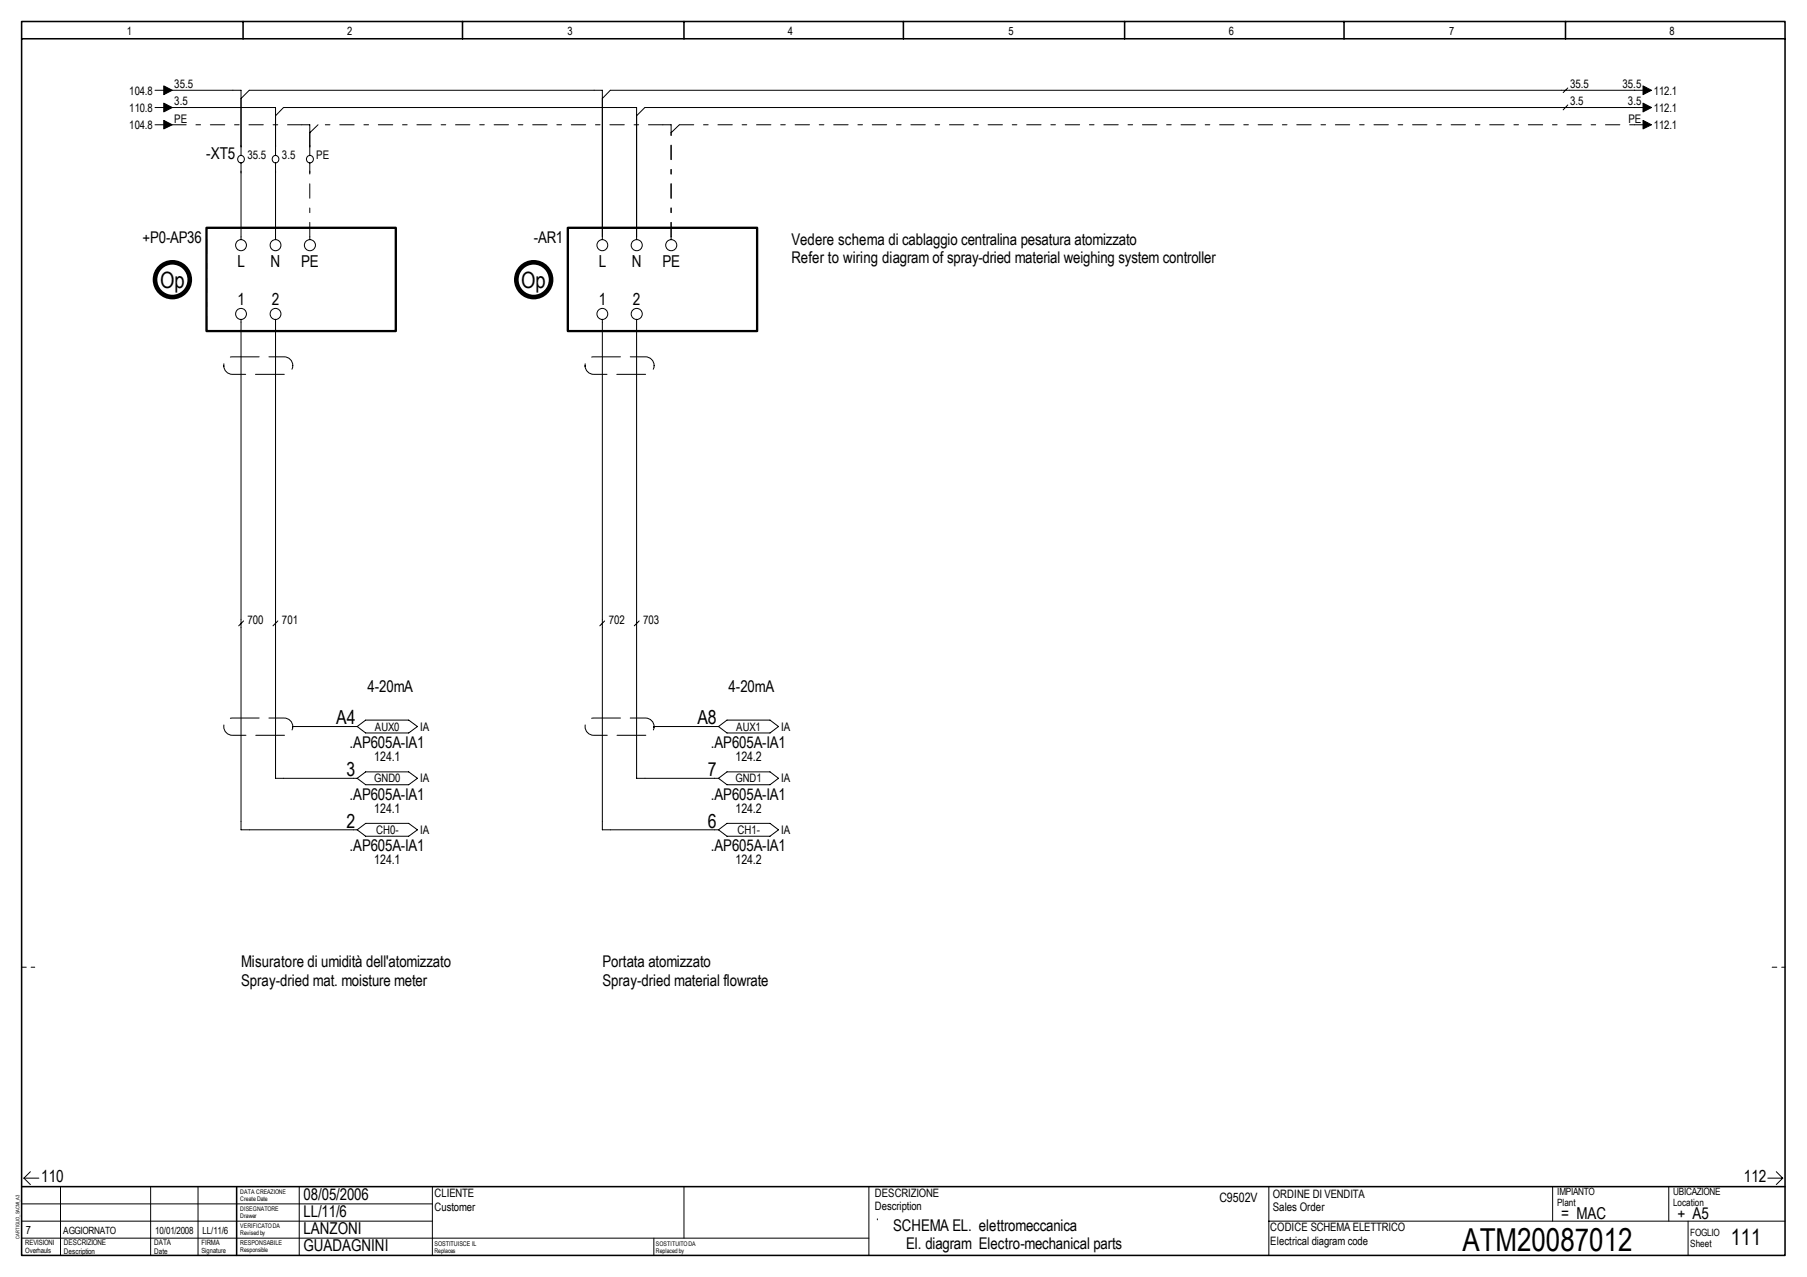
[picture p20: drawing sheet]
<svg xmlns="http://www.w3.org/2000/svg" width="297mm" height="210mm" viewBox="0 0 297 210" stroke-linecap="round" stroke-linejoin="round" font-family="sans-serif">
<defs><g id="words">
<text font-size="5.2" x="240.4" y="205.6">ATM20087012</text>
<g font-size="3.7">
<text x="26.3" y="47.3">Op</text>
<text x="85.7" y="47.3">Op</text>
<text x="284.5" y="204.6">111</text>
</g>
<g font-size="3.2">
<text x="55.3" y="119.1">A4</text>
<text x="114.6" y="119.1">A8</text>
<text x="57" y="127.6">3</text>
<text x="116.4" y="127.6">7</text>
<text x="57" y="136.1">2</text>
<text x="116.4" y="136.1">6</text>
</g>
<g font-size="2.7">
<text x="33.9" y="26.2">-XT5</text>
<text x="23.4" y="39.9">+P0-AP36</text>
<text x="87.8" y="39.9">-AR1</text>
<text x="130.1" y="40.3">Vedere schema di cablaggio centralina pesatura atomizzato</text>
<text x="39" y="43.8">L</text>
<text x="44.5" y="43.8">N</text>
<text x="49.5" y="43.8">PE</text>
<text x="98.4" y="43.8">L</text>
<text x="103.9" y="43.8">N</text>
<text x="108.9" y="43.8">PE</text>
<text x="130.1" y="43.3">Refer to wiring diagram of spray-dried material weighing system controller</text>
<text x="39" y="50.2">1</text>
<text x="44.7" y="50.2">2</text>
<text x="98.4" y="50.2">1</text>
<text x="104.1" y="50.2">2</text>
<text x="60.4" y="113.8">4-20mA</text>
<text x="119.8" y="113.8">4-20mA</text>
<text x="57.4" y="123">.AP605A-IA1</text>
<text x="116.8" y="123">.AP605A-IA1</text>
<text x="57.4" y="131.4">.AP605A-IA1</text>
<text x="116.8" y="131.4">.AP605A-IA1</text>
<text x="57.4" y="140">.AP605A-IA1</text>
<text x="116.8" y="140">.AP605A-IA1</text>
<text x="39.6" y="159">Misuratore di umidità dell'atomizzato</text>
<text x="99" y="159">Portata atomizzato</text>
<text x="39.6" y="162">Spray-dried mat. moisture meter</text>
<text x="99" y="162">Spray-dried material flowrate</text>
<text x="6.8" y="194.3">110</text>
<text x="49.9" y="197.2">08/05/2006</text>
<text x="286.7" y="194.3">112</text>
<text x="49.9" y="202.8">LANZONI</text>
<text x="49.9" y="200">LL/11/6</text>
<text x="146.8" y="202.3">SCHEMA EL. elettromeccanica</text>
<text x="256.6" y="200.3">= MAC</text>
<text x="275.7" y="200.3">+ A5</text>
<text x="49.9" y="205.6">GUADAGNINI</text>
<text x="148.9" y="205.3">El. diagram Electro-mechanical parts</text>
</g>
<g font-size="2.1">
<text x="61.5" y="125.1">124.1</text>
<text x="120.9" y="125.1">124.2</text>
<text x="61.5" y="133.6">124.1</text>
<text x="120.9" y="133.6">124.2</text>
<text x="61.5" y="142.1">124.1</text>
<text x="120.9" y="142.1">124.2</text>
<text x="200.5" y="197.5">C9502V</text>
</g>
<g font-size="1.9">
<text x="20.8" y="5.7">1</text>
<text x="57.1" y="5.7">2</text>
<text x="93.3" y="5.7">3</text>
<text x="129.5" y="5.7">4</text>
<text x="165.8" y="5.7">5</text>
<text x="202" y="5.7">6</text>
<text x="238.2" y="5.7">7</text>
<text x="274.4" y="5.7">8</text>
<text x="21.2" y="15.5">104.8</text>
<text x="28.7" y="14.5">35.5</text>
<text x="28.7" y="17.3">3.5</text>
<text x="258.1" y="14.5">35.5</text>
<text x="258.1" y="17.3">3.5</text>
<text x="266.7" y="14.5">35.5</text>
<text x="267.6" y="17.3">3.5</text>
<text x="271.8" y="15.5">112.1</text>
<text x="21.2" y="18.4">110.8</text>
<text x="21.2" y="21.2">104.8</text>
<text x="28.7" y="20.2">PE</text>
<text x="267.7" y="20.2">PE</text>
<text x="271.8" y="18.4">112.1</text>
<text x="271.8" y="21.2">112.1</text>
<text x="40.7" y="26.2">35.5</text>
<text x="46.4" y="26.2">3.5</text>
<text x="52" y="26.2">PE</text>
<text x="40.7" y="102.5">700</text>
<text x="46.4" y="102.5">701</text>
<text x="100.1" y="102.5">702</text>
<text x="105.7" y="102.5">703</text>
<text x="61.6" y="120.1">AUX0</text>
<text x="69" y="120.1">IA</text>
<text x="121" y="120.1">AUX1</text>
<text x="128.4" y="120.1">IA</text>
<text x="61.5" y="128.6">GND0</text>
<text x="69" y="128.6">IA</text>
<text x="120.9" y="128.6">GND1</text>
<text x="128.4" y="128.6">IA</text>
<text x="61.8" y="137.1">CH0-</text>
<text x="69" y="137.1">IA</text>
<text x="121.2" y="137.1">CH1-</text>
<text x="128.4" y="137.1">IA</text>
<text x="71.4" y="196.8">CLIENTE</text>
<text x="143.8" y="196.8">DESCRIZIONE</text>
<text x="209.2" y="196.9">ORDINE DI VENDITA</text>
<text x="4.3" y="202.8">7</text>
<text x="71.4" y="199">Customer</text>
<text x="143.8" y="198.9">Description</text>
<text x="208.8" y="202.4">CODICE SCHEMA ELETTRICO</text>
<text x="209.2" y="199">Sales Order</text>
<text x="208.8" y="204.6">Electrical diagram code</text>
</g>
<g font-size="1.6">
<text x="256" y="196.5">IMPIANTO</text>
<text x="275" y="196.5">UBICAZIONE</text>
<text x="10.4" y="202.8">AGGIORNATO</text>
<text x="25.5" y="202.8">10/01/2008</text>
<text x="33.3" y="202.8">LL/11/6</text>
<text x="256" y="198.3">Plant</text>
<text x="275" y="198.3">Location</text>
<text x="277.9" y="203.2">FOGLIO</text>
<text x="277.9" y="205">Sheet</text>
</g>
<g font-size="1.3">
<text x="10.5" y="204.7">DESCRIZIONE</text>
<text x="10.5" y="206.1">Description</text>
<text x="25.4" y="204.7">DATA</text>
<text x="25.4" y="206.1">Date</text>
</g>
<g font-size="1.2">
<text x="4.1" y="204.7">REVISIONI</text>
<text x="4.1" y="206">Overhauls</text>
<text x="33.1" y="204.7">FIRMA</text>
<text x="33.1" y="206">Signature</text>
</g>
<g font-size="1.1">
<text x="39.5" y="204.7">RESPONSABILE</text>
<text x="71.4" y="204.7">SOSTITUISCE IL</text>
</g>
<g font-size="1">
<text x="39.5" y="196.2">DATA CREAZIONE</text>
<text x="39.5" y="197.4">Create Date</text>
<text x="39.5" y="199">DISEGNATORE</text>
<text x="39.5" y="200.2">Drawer</text>
<text x="39.5" y="201.8">VERIFICATO DA</text>
<text x="39.5" y="203.1">Revised by</text>
<text x="39.5" y="205.8">Responsible</text>
<text x="71.4" y="205.9">Replaces</text>
<text x="107.8" y="204.7">SOSTITUITO DA</text>
<text x="107.8" y="205.9">Replaced by</text>
</g>
<text font-size=".8" x="3.2" y="203.6" transform="rotate(-90 3.2 203.6)">CARTIGLIO_SACMI_A3</text>
</g></defs>
<path d="M3.6 3.5h289.8v202.9h-289.8zM3.6 6.4h289.8M40 3.5v2.9M76 3.5v2.9M112.4 3.5v2.9M148.5 3.5v2.9M184.9 3.5v2.9M220.9 3.5v2.9M257.3 3.5v2.9M3.6 195.1h289.8M38.9 195.1v11.3" fill="none" stroke="#000" stroke-width=".25"/>
<g fill="none" stroke="#000" stroke-width=".16">
<path d="M3.6 197.9h67.5M3.9 193.7l1.1 1M3.9 193.7h2.5M5 192.6l-1.1 1.1M9.9 195.1v11.3M24.8 195.1v11.3M32.6 195.1v11.3M49.2 195.1v11.3M71.1 195.1v11.3M112.4 195.1v8.4M290.6 193.7h2.4M292 192.6l1 1.1"/>
<path d="M293 193.7l-1 1M3.6 200.7h67.5M3.6 203.5h139.2M107.5 203.5v2.9"/>
</g>
<path d="M3.6 159h2.1M291.3 159h2.1" fill="none" stroke="#000" stroke-width=".16" stroke-dasharray=".8 .8"/>
<path d="M114.9 195.8h26.2v7h-26.2z" fill="#fff"/>
<g fill="none" stroke="#000" stroke-width=".16">
<path d="M25.5 14.8h2.1M25.5 17.7h2.1M28.2 14.8h11.4v10.8M28.2 17.7h17.1v7.9M39.6 16.2l1.4-1.4h58v24.6M45.3 19l1.3-1.3h58v21.7M257.7 14.5l-.7 .7M257.7 17.3l-.7 .8M270.8 14.8h-170.5l-1.3 1.4M270.8 17.7h-164.8l-1.4 1.3M25.5 20.5h2.1M39.6 26.7v12.7"/>
<path d="M45.3 26.7v12.7M49.6 20.5h1.3v1.3l1.4-1.3M50.9 23.9v1.7M50.9 26.7v1.7M50.9 38.9v.5M109 20.5h1.3v1.3l1.4-1.3M110.3 38.9v.5M268.6 20.5h2.2M39.6 52.5v83.9h19.1M45.3 52.5v75.4h13.4M99 52.5v83.9h19.1M104.6 52.5v75.4h13.5"/>
<path d="M40 102.1l-.8 .8M45.7 102.1l-.8 .8M48.1 119.4h10.6M58.7 119.4l1.4-1h7.1l1.4 1-1.4 1.1h-7.1zM99.4 102.1l-.8 .8M105.1 102.1l-.8 .8M107.5 119.4h10.6M118.1 119.4l1.4-1h7.1l1.4 1-1.4 1.1h-7.1zM58.7 136.4l1.4-1.1h7.1l1.4 1.1-1.4 1.1h-7.1zM58.7 127.9l1.4-1h7.1l1.4 1-1.4 1.1h-7.1zM118.1 136.4l1.4-1.1h7.1l1.4 1.1-1.4 1.1h-7.1zM118.1 127.9l1.4-1h7.1l1.4 1-1.4 1.1h-7.1z"/>
<path d="M142.8 195.1v11.3M208.6 195.1v11.3M255.2 195.1v5.6M274.3 195.1v5.6M144.2 200.3h.1M208.6 200.7h84.8M277.5 200.7v5.7"/>
<circle cx="39.6" cy="26.1" r=".58"/>
<circle cx="45.3" cy="26.1" r=".58"/>
<circle cx="50.9" cy="26.1" r=".59"/>
<circle cx="39.6" cy="40.3" r=".9"/>
<circle cx="39.6" cy="51.6" r=".9"/>
<circle cx="45.3" cy="40.3" r=".9"/>
<circle cx="45.3" cy="51.6" r=".9"/>
<circle cx="50.9" cy="40.3" r=".91"/>
<circle cx="99" cy="40.3" r=".9"/>
<circle cx="99" cy="51.6" r=".9"/>
<circle cx="104.7" cy="40.3" r=".91"/>
<circle cx="104.7" cy="51.6" r=".91"/>
<circle cx="110.3" cy="40.3" r=".91"/>
</g>
<path d="M28.2 20.5h21.4M50.9 38.9v-10.8M50.9 21.8v2.4M109 20.5h-56.7M110.3 38.9v-17.1M111.7 20.5h157M33.9 54.4v-17h31.2v17h-31.2M93.3 54.4v-17h31.2v17h-31.2" fill="none" stroke="#000" stroke-width=".16" stroke-dasharray="2.4 1.6 .8 1.6"/>
<path d="M37.4 58.9l.8-.2h8.5a1.44 1.44 0 0 1 1.4 1.4 1.44 1.44 0 0 1-1.4 1.4h-8.5a1.44 1.44 0 0 1-1.4-1 1.44 1.44 0 0 1 .6-1.6zM96.8 58.9l.8-.2h8.5a1.44 1.44 0 0 1 1.4 1.4 1.44 1.44 0 0 1-1.4 1.4h-8.5a1.44 1.44 0 0 1-1.4-1 1.44 1.44 0 0 1 .6-1.6zM36.8 60.1h.1M96.2 60.1h.1M37.1 118.6l.7-.5 .4-.1h8.5a1.42 1.42 0 0 1 1.4 1.4 1.42 1.42 0 0 1-1.4 1.5h-8.5a1.42 1.42 0 0 1-1.3-.8 1.42 1.42 0 0 1 .2-1.5zM48.1 119.4h.1M96.8 118.3l.8-.3h8.5a1.42 1.42 0 0 1 1.4 1.4 1.42 1.42 0 0 1-1.4 1.5h-8.5a1.42 1.42 0 0 1-1.4-1 1.42 1.42 0 0 1 .6-1.6zM107.5 119.4h.1" fill="none" stroke="#000" stroke-width=".16" stroke-dasharray="4.7 1.6"/>
<g fill="#000" stroke="#000" stroke-width=".16">
<path d="M26.9 14.1l1.4 .7-1.4 .8z" fill-rule="evenodd"/>
<path d="M26.9 17l1.4 .7-1.4 .7z" fill-rule="evenodd"/>
<path d="M26.9 19.8l1.4 .7-1.4 .7z" fill-rule="evenodd"/>
<path d="M270.1 14.1l1.4 .7-1.4 .8z" fill-rule="evenodd"/>
<path d="M270.1 17l1.4 .7-1.4 .7z" fill-rule="evenodd"/>
<path d="M270.1 19.8l1.4 .7-1.4 .7z" fill-rule="evenodd"/>
</g>
<path d="M33.9 37.4h31.2v17h-31.2zM93.3 37.4h31.2v17h-31.2z" fill="none" stroke="#000" stroke-width=".38"/>
<g fill="none" stroke="#000" stroke-width=".76">
<circle cx="28.3" cy="46" r="2.86"/>
<circle cx="87.7" cy="46" r="2.86"/>
</g>
<use href="#words"/>
</svg>
